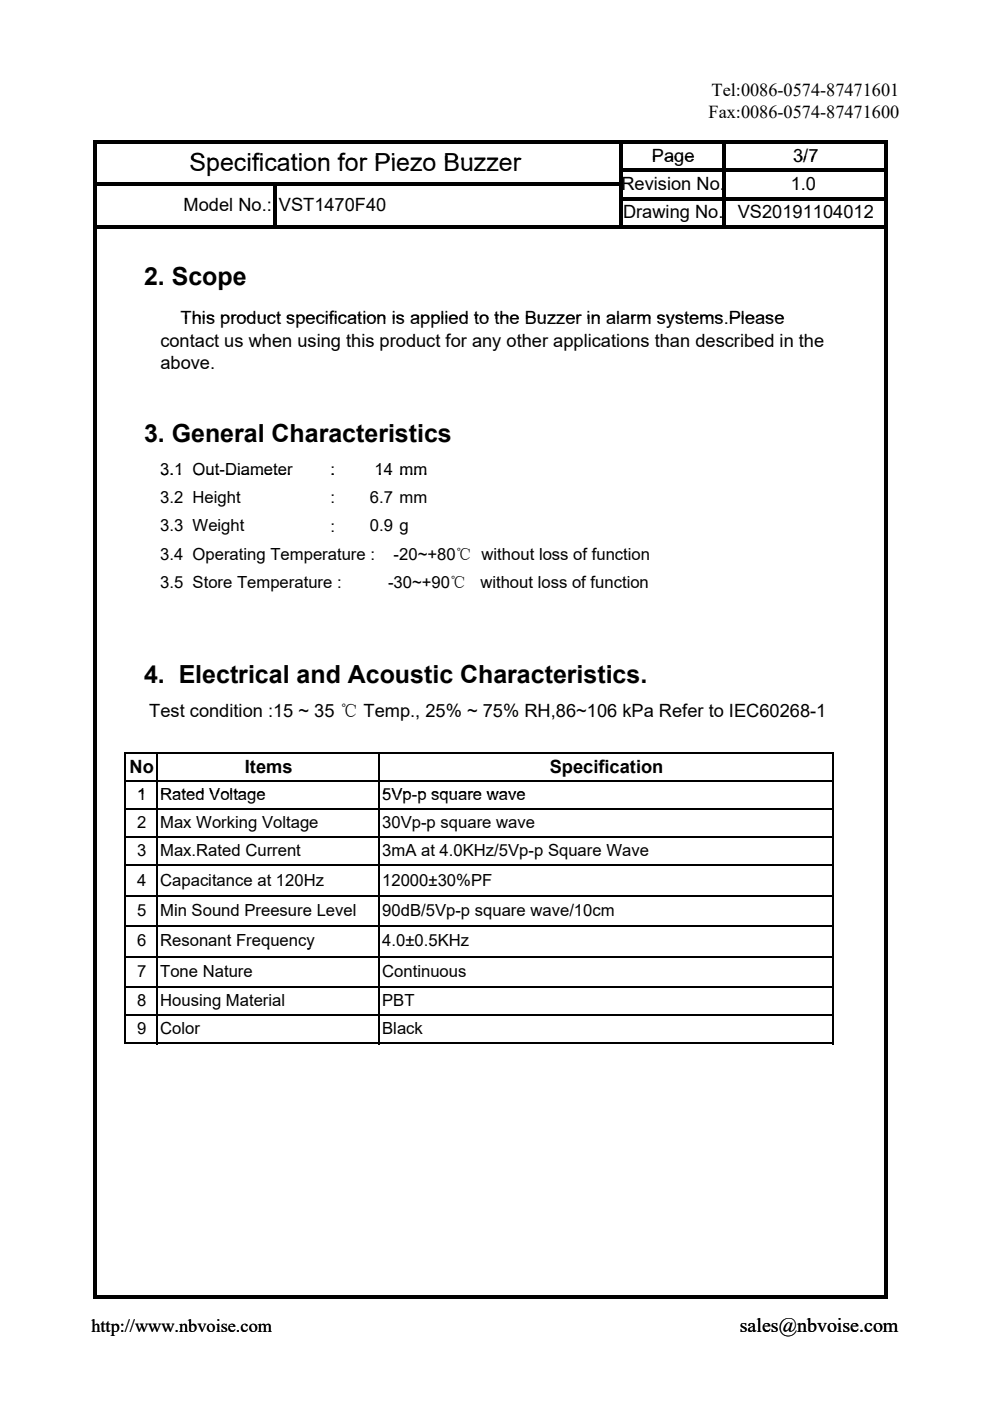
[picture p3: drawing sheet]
<svg xmlns="http://www.w3.org/2000/svg" width="210mm" height="297mm" viewBox="0 0 210 297" stroke-linecap="round" stroke-linejoin="round" font-family="sans-serif">
<defs><g id="words">
<g font-size="5.3">
<text x="40.2" y="36.3">Specification for Piezo Buzzer</text>
<text x="30.5" y="60.5">2. Scope</text>
<text x="30.5" y="93.7">3. General Characteristics</text>
<text x="30.5" y="144.8">4. Electrical and Acoustic Characteristics.</text>
</g>
<text font-size="4.2" x="156.9" y="282.4">sales@nbvoise.com</text>
<g font-size="3.9">
<text x="150.9" y="20.3">Tel:0086-0574-87471601</text>
<text x="150.3" y="25.1">Fax:0086-0574-87471600</text>
<text x="138.3" y="34.4">Page</text>
<text x="168.2" y="34.4">3/7</text>
<text x="131.8" y="40.3">Revision No.</text>
<text x="167.7" y="40.3">1.0</text>
<text x="38.9" y="44.8">Model No.: VST1470F40</text>
<text x="132.1" y="46.3">Drawing No.</text>
<text x="156.5" y="46.3">VS20191104012</text>
<text x="38.3" y="68.7">This product specification is applied to the Buzzer in alarm systems Please</text>
<text x="38.3" y="68.7">This product specification is applied to the Buzzer in alarm systems.Please</text>
<text x="34" y="73.5">contact us when using this product for any other applications than described in the</text>
<text x="34" y="78.3">above.</text>
<text x="31.7" y="152">Test condition :15 ~ 35 ℃ Temp., 25% ~ 75% RH,86~106 kPa Refer to IEC60268-1</text>
<text x="27.5" y="163.8">No</text>
<text x="51.9" y="163.8">Items</text>
<text x="116.6" y="163.8">Specification</text>
<text x="19.4" y="282.5">http://www.nbvoise.com</text>
</g>
<g font-size="3.5">
<text x="34" y="100.6">3.1 Out-Diameter</text>
<text x="34" y="100.6">3.1 Out Diameter</text>
<text x="70.1" y="100.8">:</text>
<text x="79.4" y="100.6">14 mm</text>
<text x="34" y="106.6">3.2 Height</text>
<text x="70.1" y="106.7">:</text>
<text x="78.5" y="106.6">6.7 mm</text>
<text x="34" y="112.5">3.3 Weight</text>
<text x="70.1" y="112.7">:</text>
<text x="78.5" y="112.5">0.9 g</text>
<text x="34" y="118.6">3.4 Operating Temperature :</text>
<text x="83.5" y="118.6">-20~+80℃ without loss of function</text>
<text x="34" y="124.6">3.5 Store Temperature :</text>
<text x="82.3" y="124.6">-30~+90℃</text>
<text x="101.9" y="124.6">without loss of function</text>
<text x="29.1" y="169.6">1</text>
<text x="34" y="169.6">Rated Voltage</text>
<text x="81.1" y="169.6">5Vp p square wave</text>
<text x="81.1" y="169.6">5Vp-p square wave</text>
<text x="29.1" y="175.6">2</text>
<text x="34" y="175.6">Max Working Voltage</text>
<text x="81.1" y="175.6">30Vp-p square wave</text>
<text x="29.1" y="181.5">3</text>
<text x="34" y="181.5">Max.Rated Current</text>
<text x="81.1" y="181.5">3mA at 4.0KHz/5Vp-p Square Wave</text>
<text x="29.1" y="187.7">4</text>
<text x="34" y="187.7">Capacitance at 120Hz</text>
<text x="81.1" y="187.7">12000±30%PF</text>
<text x="29.1" y="194.2">5</text>
<text x="34" y="194.2">Min Sound Preesure Level</text>
<text x="81.1" y="194.2">90dB/5Vp-p square wave/10cm</text>
<text x="29.1" y="200.7">6</text>
<text x="34" y="200.7">Resonant Frequency</text>
<text x="55.4" y="200.7">q</text>
<text x="65" y="200.7">y</text>
<text x="81.1" y="200.7">4.0±0.5KHz</text>
<text x="29.1" y="207.1">7</text>
<text x="34" y="207.1">Tone Nature</text>
<text x="81.1" y="207.1">Continuous</text>
<text x="29.1" y="213.3">8</text>
<text x="34" y="213.3">Housing Material</text>
<text x="81.1" y="213.3">PBT</text>
<text x="29.1" y="219.3">9</text>
<text x="34" y="219.3">Color</text>
<text x="81.1" y="219.3">Black</text>
</g>
</g></defs>
<g fill="#000">
<path d="M19.8 29.8h.7v6.4h-.7zM20.5 29.8h167.8v.7h-167.8zM20.5 38.8h111.5v.7h-111.5zM131.3 30.5h.7v6h-.7zM132 35.8h56.3v.7h-56.3zM153.3 30.5h.7v6h-.7zM187.6 30.5h.7v6h-.7zM20.5 47.7h167.8v.7h-167.8zM58.1 39.5h.7v8.9h-.7zM131.3 30.5h.7v17.9h-.7zM132 41.8h56.3v.6h-56.3zM153.3 30.5h.7v17.9h-.7z"/>
<path d="M19.8 29.8h.7v39.5h-.7zM187.6 30.5h.7v38.8h-.7zM19.8 63.4h.7v39.1h-.7zM187.6 63.4h.7v39.1h-.7zM19.8 96.5h.7v41.8h-.7zM187.6 96.5h.7v41.8h-.7zM19.8 132.4h.7v39.1h-.7zM187.6 132.4h.7v39.1h-.7zM19.8 165.5h.7v37.3h-.7zM187.6 165.5h.7v37.3h-.7zM19.8 196.4h.7v42.7h-.7zM187.6 196.4h.7v42.7h-.7z"/>
<path d="M19.8 233.2h.7v42.1h-.7zM20.5 274.6h167.8v.7h-167.8zM187.6 233.2h.7v42.1h-.7z"/>
</g>
<g fill="none" stroke="#000" stroke-width=".34">
<path d="M26.5 159.4v62M26.6 159.6h150.2M33.3 159.7v61.7M80.4 159.7v61.7M176.7 159.7v61.7M26.6 165.5h150.2M26.6 171.5h150.2M26.6 177.5h150.2M26.6 183.5h150.2M26.6 189.9h150.2M26.6 196.4h150.2M26.6 202.8h150.2"/>
<path d="M26.6 209.3h150.2M26.6 215.2h150.2M26.6 221.2h150.2"/>
</g>
<use href="#words"/>
</svg>
